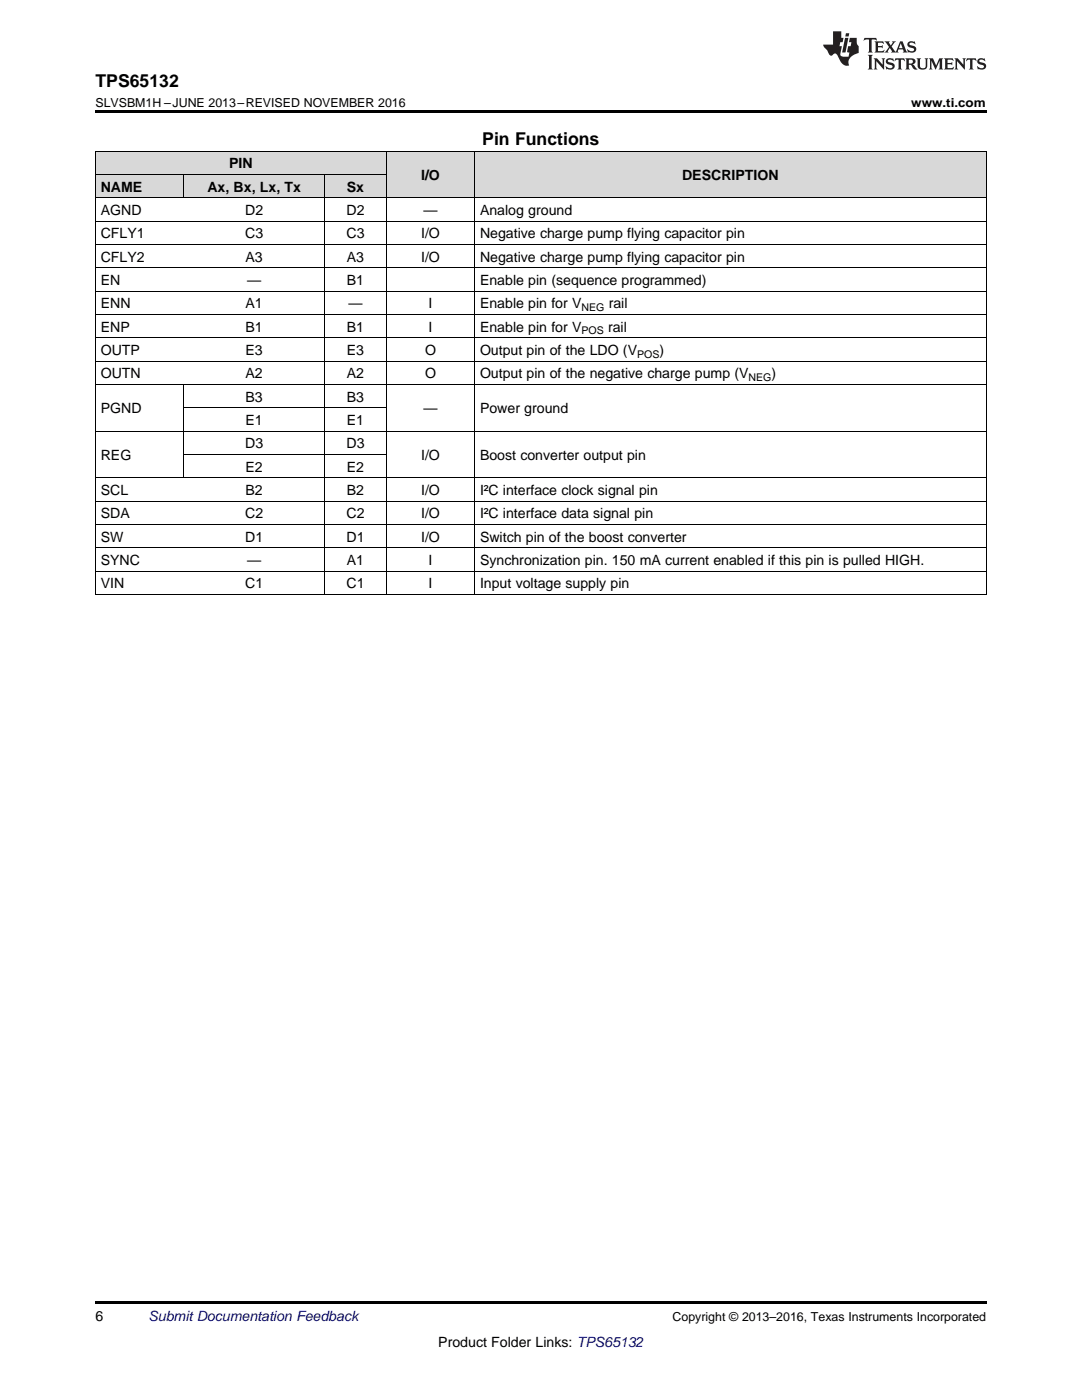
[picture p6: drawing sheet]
<svg xmlns="http://www.w3.org/2000/svg" width="216mm" height="279mm" viewBox="0 0 216 279" stroke-linecap="round" stroke-linejoin="round" font-family="sans-serif">
<defs><g id="words">
<g font-size="3.5">
<text x="19" y="17.3">TPS65132</text>
<text x="96.2" y="28.9">Pin Functions</text>
</g>
<g font-size="2.8">
<text x="45.7" y="33.6">PIN</text>
<text x="84" y="35.9">I/O</text>
<text x="136.1" y="35.9">DESCRIPTION</text>
<text x="20.1" y="38.2">NAME</text>
<text x="41.4" y="38.2">Ax, Bx, Lx, Tx</text>
<text x="69.2" y="38.2">Sx</text>
<text x="20.1" y="42.9">AGND</text>
<text x="20.1" y="47.6">CFLY1</text>
<text x="48.9" y="42.9">D2</text>
<text x="48.9" y="47.6">C3</text>
<text x="69.1" y="42.9">D2</text>
<text x="69.1" y="47.6">C3</text>
<text x="84" y="47.6">I/O</text>
<text x="84.5" y="42.9">—</text>
<text x="95.8" y="42.9">Analog ground</text>
<text x="95.8" y="47.6">Negative charge pump flying capacitor pin</text>
<text x="20.1" y="52.2">CFLY2</text>
<text x="49" y="52.2">A3</text>
<text x="69.2" y="52.2">A3</text>
<text x="84" y="52.2">I/O</text>
<text x="95.8" y="52.2">Negative charge pump flying capacitor pin</text>
<text x="20.1" y="56.9">EN</text>
<text x="49.3" y="56.9">—</text>
<text x="69.2" y="56.9">B1</text>
<text x="95.8" y="56.9">Enable pin (sequence programmed)</text>
<text x="20.1" y="61.5">ENN</text>
<text x="49" y="61.5">A1</text>
<text x="69.5" y="61.5">—</text>
<text x="85.5" y="61.5">I</text>
<text x="95.8" y="61.5">Enable pin for V</text>
<text x="121.5" y="61.5">rail</text>
<text x="20.1" y="66.2">ENP</text>
<text x="20.1" y="70.8">OUTP</text>
<text x="49" y="66.2">B1</text>
<text x="49" y="70.8">E3</text>
<text x="69.2" y="66.2">B1</text>
<text x="69.2" y="70.8">E3</text>
<text x="84.8" y="70.8">O</text>
<text x="85.5" y="66.2">I</text>
<text x="95.8" y="66.2">Enable pin for V</text>
<text x="95.8" y="70.8">Output pin of the LDO (V</text>
<text x="121.3" y="66.2">rail</text>
<text x="131.6" y="70.8">)</text>
<text x="20.1" y="75.5">OUTN</text>
<text x="49" y="75.5">A2</text>
<text x="69.2" y="75.5">A2</text>
<text x="84.8" y="75.5">O</text>
<text x="95.8" y="75.5">Output pin of the negative charge pump (V</text>
<text x="153.9" y="75.5">)</text>
<text x="20.1" y="82.5">PGND</text>
<text x="49" y="80.2">B3</text>
<text x="69.2" y="80.2">B3</text>
<text x="84.5" y="82.5">—</text>
<text x="95.8" y="82.5">Power ground</text>
<text x="48.9" y="89.5">D3</text>
<text x="49" y="84.8">E1</text>
<text x="69.1" y="89.5">D3</text>
<text x="69.2" y="84.8">E1</text>
<text x="20.1" y="91.8">REG</text>
<text x="49" y="94.1">E2</text>
<text x="69.2" y="94.1">E2</text>
<text x="84" y="91.8">I/O</text>
<text x="95.8" y="91.8">Boost converter output pin</text>
<text x="20.1" y="98.8">SCL</text>
<text x="49" y="98.8">B2</text>
<text x="69.2" y="98.8">B2</text>
<text x="84" y="98.8">I/O</text>
<text x="95.8" y="98.8">I²C interface clock signal pin</text>
<text x="20.1" y="103.4">SDA</text>
<text x="48.9" y="103.4">C2</text>
<text x="69.1" y="103.4">C2</text>
<text x="84" y="103.4">I/O</text>
<text x="95.8" y="103.4">I²C interface data signal pin</text>
<text x="20.1" y="108.1">SW</text>
<text x="20.1" y="112.7">SYNC</text>
<text x="48.9" y="108.1">D1</text>
<text x="49.3" y="112.7">—</text>
<text x="69.1" y="108.1">D1</text>
<text x="69.2" y="112.7">A1</text>
<text x="84" y="108.1">I/O</text>
<text x="85.5" y="112.7">I</text>
<text x="95.8" y="108.1">Switch pin of the boost converter</text>
<text x="95.8" y="112.7">Synchronization pin. 150 mA current enabled if this pin is pulled HIGH.</text>
<text x="20.1" y="117.4">VIN</text>
<text x="48.9" y="117.4">C1</text>
<text x="69.1" y="117.4">C1</text>
<text x="85.5" y="117.4">I</text>
<text x="95.8" y="117.4">Input voltage supply pin</text>
<text x="19" y="263.6">6</text>
<text x="87.5" y="268.9">Product Folder Links: TPS65132</text>
</g>
<text font-size="2.8" fill="#0000c8" x="29.6" y="263.6">Submit Documentation Feedback</text>
<g font-size="2.5">
<text x="19" y="21.4">SLVSBM1H –JUNE 2013–REVISED NOVEMBER 2016</text>
<text x="181.8" y="21.4">www.ti.com</text>
<text x="134.2" y="263.6">Copyright © 2013–2016, Texas Instruments Incorporated</text>
</g>
<g font-size="2.1">
<text x="116" y="62.1">NEG</text>
<text x="116" y="66.7">POS</text>
<text x="127.1" y="71.4">POS</text>
<text x="149.4" y="76.1">NEG</text>
</g>
</g></defs>
<g fill="#d8d8d8">
<path d="M77.1 30.2h17.6v9.3h-17.6z"/>
<path d="M94.7 30.2h102.1v9.3h-102.1z"/>
<path d="M19 34.9h17.7v4.6h-17.7z"/>
<path d="M36.7 34.9h28.1v4.6h-28.1z"/>
<path d="M64.8 34.9h12.3v4.6h-12.3z"/>
<path d="M19 30.2h17.7v4.7h-17.7z"/>
<path d="M36.7 30.2h28.1v4.7h-28.1z"/>
<path d="M64.8 30.2h12.3v4.7h-12.3z"/>
</g>
<path d="M19 22h177.8v.5h-177.8zM19 259.7h177.8v.5h-177.8z" fill="#000"/>
<g fill="none" stroke="#000" stroke-width=".2">
<path d="M19 39.5h177.8M19 34.8h58.1M19 30.1h177.8M19.1 30.2v88.5M36.6 34.9v4.6M64.8 34.9v83.8M77.1 30.2v88.5M94.7 30.2v88.5M196.8 30.2v88.5M19 58.1h177.8M19 53.4h177.8M19 48.8h177.8"/>
<path d="M19 44.1h177.8M19 76.7h177.8M19 72.1h177.8M19 67.4h177.8M19 62.7h177.8M36.6 76.8v18.6M19 100h177.8M19 95.3h177.8M19 86h177.8M36.7 90.7h40.4M36.7 81.4h40.4M19 118.6h177.8"/>
<path d="M19 114h177.8M19 109.3h177.8M19 104.7h177.8"/>
</g>
<g fill="#231f20">
<path d="M172.5 7.6l-.1 .5 .4-.2h.6v.1v2.1l-.2 .4h.9l-.2-.4v-2.1l.1-.1h.5l.5 .2-.2-.5zM174.5 8.3l.2 .3v1.5l-.2 .4h1.8l.2-.6a1.04 1.04 0 0 1-1.3 .2v-.7h.6l.3 .2v-.6l-.3 .2h-.6v-.6l.8-.1 .4 .3-.2-.5zM176.5 8.3l.9 1.1-.9 1.1h.8l-.2-.2 .4-.7 .5 .7-.2 .2h1.5l-.2-.2 .2-.4h.9l.1 .4-.2 .2h1l-.3-.3-.7-1.9h-.5l-.9 2-.8-1 .9-1h-.8l.1 .3-.4 .5-.3-.6 .1-.2zM179.7 8.6l.4 1h-.7zM181.3 8.4a.63 .63 0 0 0-.2 .7 .63 .63 0 0 0 .6 .4l.6 .2 .1 .2a.75 .75 0 0 1-.7 .4 .75 .75 0 0 1-.6-.5l.1 .7 .1-.1a1.11 1.11 0 0 0 1.5-.6 1.13 1.13 0 0 0-1.2-.8l-.1-.4a1.04 1.04 0 0 1 1.2 .2l-.2-.5-.2 .1-.4-.2zM173.2 10.9l.2 .4v2.2l-.2 .4h1l-.3-.4v-2.2l.3-.4zM174.3 11.6l.3 .4v1.5l-.3 .4h.8l-.2-.4v-1.3l1.5 1.7v-1.9l.2-.4h-.7l.2 .4v.9l-1.1-1.3zM177 11.8a.62 .62 0 0 0-.2 .7 .62 .62 0 0 0 .6 .4l.6 .1 .1 .3a.76 .76 0 0 1-.7 .3 .76 .76 0 0 1-.7-.4l.2 .7 .1-.1a1.11 1.11 0 0 0 1.5-.6 1.13 1.13 0 0 0-1.2-.8l-.1-.4a1.04 1.04 0 0 1 1.2 .2l-.2-.6-.2 .1-.5-.1zM178.7 11.6l-.2 .6a.61 .61 0 0 1 .8-.3v1.6l-.2 .4h.9l-.2-.4v-1.6a.63 .63 0 0 1 .7 .3l-.1-.6zM180.6 11.6l.3 .4v1.5l-.3 .4h1l-.2-.2-.1-.8 .6 .2a.76 .76 0 0 0 1.2 .7l-1-1a.58 .58 0 0 0 .6-.5 .58 .58 0 0 0-.5-.6zM181.4 11.9h.1a.45 .45 0 0 1 .5 .1 .45 .45 0 0 1 .1 .5l-.8 .2zM182.9 11.6l.2 .2a2.17 2.17 0 0 0 .3 1.9 .99 .99 0 0 0 1.6-.6v-1.1l.2-.4h-.7l.2 .2a1.92 1.92 0 0 1-.2 1.8 .6 .6 0 0 1-.9-.5v-1.1l.2-.4zM185.4 11.6l.2 .4v1.5l-.2 .4h.7l-.2-.4v-1.4l.8 1.8 .8-1.8v1.4l-.2 .4h.9l-.2-.4v-1.5l.2-.4h-.8l-.6 1.5-.6-1.5zM188.4 11.6l.2 .4v1.5l-.2 .4h1.8l.1-.6a1.04 1.04 0 0 1-1.2 .1v-.6h.5l.4 .2v-.6l-.4 .2h-.5v-.7h.8l.3 .3-.1-.6zM190.5 11.6l.2 .4v1.5l-.2 .4h.7l-.2-.4v-1.3l1.5 1.7v-1.9l.2-.4h-.7l.2 .4v.9l-1.1-1.3zM192.9 11.6l-.1 .6a.61 .61 0 0 1 .7-.3l.1 1.6-.3 .4h1l-.3-.4 .1-1.6a.63 .63 0 0 1 .7 .3l-.1-.6zM195.2 11.8a.62 .62 0 0 0-.2 .7 .62 .62 0 0 0 .6 .4l.6 .1 .1 .3a.76 .76 0 0 1-.7 .3 .76 .76 0 0 1-.6-.4l.1 .7 .1-.1a1.11 1.11 0 0 0 1.6-.6 1.13 1.13 0 0 0-1.3-.8l-.1-.4a1.04 1.04 0 0 1 1.2 .2l-.1-.6-.2 .1-.5-.1z"/>
<path d="M166.2 6.3v2.6h-1.9v.4l.8 .9a.91 .91 0 0 0 1 .8 .56 .56 0 0 1 .5-.3 .56 .56 0 0 1 .5 .3l.4 .8a1.53 1.53 0 0 0 1.9 1.2 1.54 1.54 0 0 1 1-2.1l.9-.3v-1.4a1.52 1.52 0 0 1-.4-1.6h-1.3l-.2 .8h.5l-.2 .8h-.5l-.1 1v.2l.4 .1-.2 .8a1.93 1.93 0 0 1-1.6-.3l.3-1.8h-.5l.2-.8h.4l.2-.8h-.4v-1.3zM168.6 7.6l-.6 2.9h.7l.6-2.9zM168.8 6.6l-.1 .7h.6l.2-.7z"/>
</g>
<use href="#words"/>
</svg>
